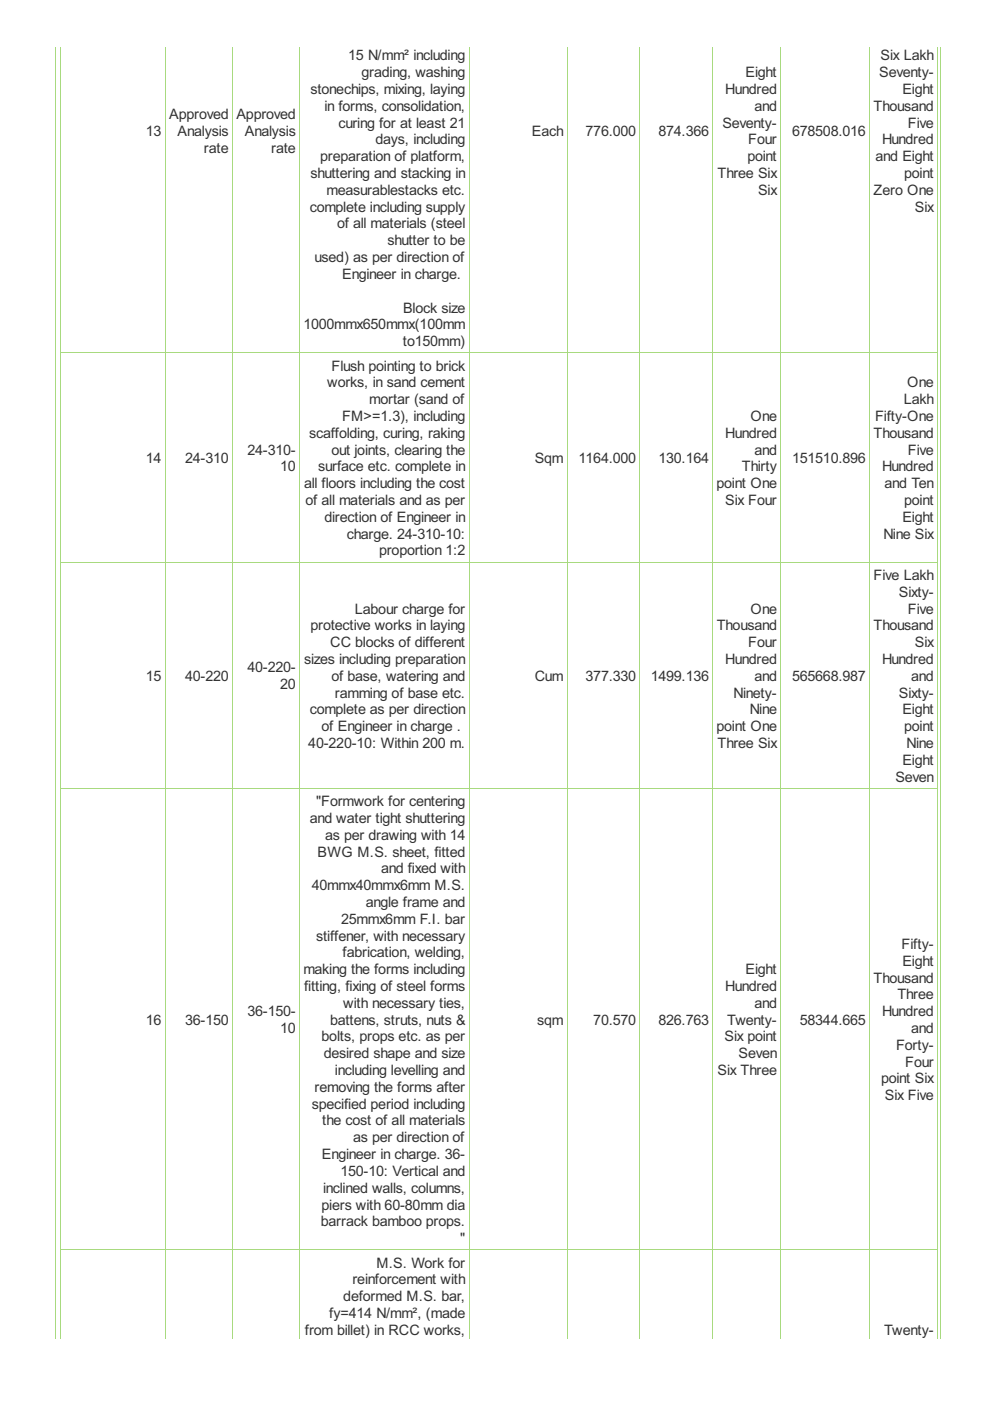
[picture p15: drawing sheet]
<svg xmlns="http://www.w3.org/2000/svg" width="210mm" height="297mm" viewBox="0 0 210 297" stroke-linecap="round" stroke-linejoin="round" font-family="sans-serif">
<defs><g id="words">
<g font-size="3.4" fill="#333">
<text x="73.8" y="12.8">15 N/mm² including</text>
<text x="76.7" y="16.4">grading, washing</text>
<text x="158.1" y="16.4">Eight</text>
<text x="186.4" y="16.4">Seventy-</text>
<text x="186.7" y="12.8">Six Lakh</text>
<text x="65.8" y="19.9">stonechips, mixing, laying</text>
<text x="68.8" y="23.5">in forms, consolidation,</text>
<text x="153.8" y="19.9">Hundred</text>
<text x="159.9" y="23.5">and</text>
<text x="185.2" y="23.5">Thousand</text>
<text x="191.3" y="19.9">Eight</text>
<text x="30.9" y="28.8">13</text>
<text x="35.9" y="25.3">Approved</text>
<text x="37.7" y="28.8">Analysis</text>
<text x="50.1" y="25.3">Approved</text>
<text x="51.9" y="28.8">Analysis</text>
<text x="71.8" y="27.1">curing for at least 21</text>
<text x="112.8" y="28.8">Each</text>
<text x="124.2" y="28.8">776.000</text>
<text x="139.6" y="28.8">874.366</text>
<text x="153.2" y="27.1">Seventy-</text>
<text x="168" y="28.8">678508.016</text>
<text x="192.5" y="27.1">Five</text>
<text x="43.2" y="32.4">rate</text>
<text x="57.5" y="32.4">rate</text>
<text x="67.9" y="34.2">preparation of platform,</text>
<text x="79.6" y="30.6">days, including</text>
<text x="158.5" y="34.2">point</text>
<text x="158.7" y="30.6">Four</text>
<text x="185.6" y="34.2">and Eight</text>
<text x="187" y="30.6">Hundred</text>
<text x="65.8" y="37.8">shuttering and stacking in</text>
<text x="69.2" y="41.3">measurablestacks etc.</text>
<text x="152.1" y="37.8">Three Six</text>
<text x="160.7" y="41.3">Six</text>
<text x="185.2" y="41.3">Zero One</text>
<text x="191.7" y="37.8">point</text>
<text x="65.7" y="44.9">complete including supply</text>
<text x="194" y="44.9">Six</text>
<text x="71.5" y="48.4">of all materials (steel</text>
<text x="82.1" y="52">shutter to be</text>
<text x="66.7" y="55.6">used) as per direction of</text>
<text x="72.5" y="59.1">Engineer in charge.</text>
<text x="64.3" y="69.8">1000mmx650mmx(100mm</text>
<text x="85.5" y="66.3">Block size</text>
<text x="85.4" y="73.4">to150mm)</text>
<text x="69.4" y="82.1">works, in sand cement</text>
<text x="70.3" y="78.6">Flush pointing to brick</text>
<text x="192.4" y="82.1">One</text>
<text x="72.5" y="89.3">FM&gt;=1.3), including</text>
<text x="78.3" y="85.7">mortar (sand of</text>
<text x="159.1" y="89.3">One</text>
<text x="185.5" y="89.3">Fifty-One</text>
<text x="191.6" y="85.7">Lakh</text>
<text x="65.5" y="92.8">scaffolding, curing, raking</text>
<text x="153.8" y="92.8">Hundred</text>
<text x="185.2" y="92.8">Thousand</text>
<text x="30.9" y="98.2">14</text>
<text x="39.2" y="98.2">24-310</text>
<text x="52.5" y="96.4">24-310-</text>
<text x="59.4" y="100">10</text>
<text x="67.4" y="100">surface etc. complete in</text>
<text x="70.3" y="96.4">out joints, clearing the</text>
<text x="113.4" y="98.2">Sqm</text>
<text x="122.7" y="98.2">1164.000</text>
<text x="139.6" y="98.2">130.164</text>
<text x="157.3" y="100">Thirty</text>
<text x="159.9" y="96.4">and</text>
<text x="168" y="98.2">151510.896</text>
<text x="187" y="100">Hundred</text>
<text x="192.5" y="96.4">Five</text>
<text x="64.5" y="103.5">all floors including the cost</text>
<text x="64.8" y="107.1">of all materials and as per</text>
<text x="151.9" y="103.5">point One</text>
<text x="153.8" y="107.1">Six Four</text>
<text x="187.6" y="103.5">and Ten</text>
<text x="191.7" y="107.1">point</text>
<text x="68.8" y="110.6">direction of Engineer in</text>
<text x="191.3" y="110.6">Eight</text>
<text x="73.5" y="114.2">charge. 24-310-10:</text>
<text x="80.4" y="117.8">proportion 1:2</text>
<text x="187.3" y="114.2">Nine Six</text>
<text x="185.2" y="123">Five Lakh</text>
<text x="75.2" y="130.1">Labour charge for</text>
<text x="159.1" y="130.1">One</text>
<text x="190.6" y="126.5">Sixty-</text>
<text x="192.5" y="130.1">Five</text>
<text x="65.8" y="133.7">protective works in laying</text>
<text x="70" y="137.2">CC blocks of different</text>
<text x="152" y="133.7">Thousand</text>
<text x="158.7" y="137.2">Four</text>
<text x="185.2" y="133.7">Thousand</text>
<text x="194" y="137.2">Six</text>
<text x="52.5" y="142.6">40-220-</text>
<text x="64.5" y="140.8">sizes including preparation</text>
<text x="153.8" y="140.8">Hundred</text>
<text x="187" y="140.8">Hundred</text>
<text x="30.9" y="144.4">15</text>
<text x="39.2" y="144.4">40-220</text>
<text x="59.4" y="146.1">20</text>
<text x="70.3" y="144.4">of base, watering and</text>
<text x="71" y="147.9">ramming of base etc.</text>
<text x="113.4" y="144.4">Cum</text>
<text x="124.2" y="144.4">377.330</text>
<text x="138" y="144.4">1499.136</text>
<text x="155.5" y="147.9">Ninety-</text>
<text x="159.9" y="144.4">and</text>
<text x="168" y="144.4">565668.987</text>
<text x="190.6" y="147.9">Sixty-</text>
<text x="193.2" y="144.4">and</text>
<text x="65.7" y="151.5">complete as per direction</text>
<text x="68.2" y="155">of Engineer in charge .</text>
<text x="151.9" y="155">point One</text>
<text x="159" y="151.5">Nine</text>
<text x="191.3" y="151.5">Eight</text>
<text x="191.7" y="155">point</text>
<text x="65.4" y="158.6">40-220-10: Within 200 m.</text>
<text x="152.1" y="158.6">Three Six</text>
<text x="192.2" y="158.6">Nine</text>
<text x="189.8" y="165.7">Seven</text>
<text x="191.3" y="162.2">Eight</text>
<text x="67" y="170.9">&quot;Formwork for centering</text>
<text x="65.7" y="174.5">and water tight shuttering</text>
<text x="68.9" y="178.1">as per drawing with 14</text>
<text x="67.3" y="181.6">BWG M.S. sheet, fitted</text>
<text x="80.8" y="185.2">and fixed with</text>
<text x="66.1" y="188.7">40mmx40mmx6mm M.S.</text>
<text x="72.3" y="195.9">25mmx6mm F.I. bar</text>
<text x="77.5" y="192.3">angle frame and</text>
<text x="67" y="199.4">stiffener, with necessary</text>
<text x="72.6" y="203">fabrication, welding,</text>
<text x="191.2" y="201.2">Fifty-</text>
<text x="64.3" y="206.6">making the forms including</text>
<text x="158.1" y="206.6">Eight</text>
<text x="185.2" y="208.3">Thousand</text>
<text x="191.3" y="204.8">Eight</text>
<text x="52.5" y="215.5">36-150-</text>
<text x="64.5" y="210.1">fitting, fixing of steel forms</text>
<text x="72.8" y="213.7">with necessary ties,</text>
<text x="153.8" y="210.1">Hundred</text>
<text x="159.9" y="213.7">and</text>
<text x="187" y="215.5">Hundred</text>
<text x="190.3" y="211.9">Three</text>
<text x="30.9" y="217.2">16</text>
<text x="39.2" y="217.2">36-150</text>
<text x="59.4" y="219">10</text>
<text x="68.2" y="220.8">bolts, props etc. as per</text>
<text x="70" y="217.2">battens, struts, nuts &amp;</text>
<text x="113.9" y="217.2">sqm</text>
<text x="125.8" y="217.2">70.570</text>
<text x="139.6" y="217.2">826.763</text>
<text x="153.6" y="220.8">Six point</text>
<text x="154.2" y="217.2">Twenty-</text>
<text x="169.6" y="217.2">58344.665</text>
<text x="193.2" y="219">and</text>
<text x="68.6" y="224.4">desired shape and size</text>
<text x="71" y="227.9">including levelling and</text>
<text x="152.1" y="227.9">Six Three</text>
<text x="156.6" y="224.4">Seven</text>
<text x="190" y="222.6">Forty-</text>
<text x="191.9" y="226.2">Four</text>
<text x="66.7" y="231.5">removing the forms after</text>
<text x="186.8" y="229.7">point Six</text>
<text x="187.6" y="233.3">Six Five</text>
<text x="66.1" y="235.1">specified period including</text>
<text x="68.3" y="238.6">the cost of all materials</text>
<text x="68.2" y="245.8">Engineer in charge. 36-</text>
<text x="74.9" y="242.2">as per direction of</text>
<text x="72.2" y="249.3">150-10: Vertical and</text>
<text x="68.2" y="256.4">piers with 60-80mm dia</text>
<text x="68.5" y="252.9">inclined walls, columns,</text>
<text x="68" y="260">barrack bamboo props.</text>
<text x="97.6" y="263.6">&quot;</text>
<text x="79.8" y="268.8">M.S. Work for</text>
<text x="72.8" y="275.9">deformed M.S. bar,</text>
<text x="74.7" y="272.3">reinforcement with</text>
<text x="69.8" y="279.5">fy=414 N/mm², (made</text>
<text x="64.6" y="283">from billet) in RCC works,</text>
<text x="187.5" y="283">Twenty-</text>
</g>
</g></defs>
<g fill="none" stroke="#a8da7f" stroke-width=".21">
<path d="M11.8 9.9v273.9M12.7 9.9v273.9M35 9.9v273.9M49.3 9.9v273.9M63.5 9.9v273.9M99.4 9.9v273.9M120.2 9.9v273.9M135.7 9.9v273.9M151.1 9.9v273.9M165.5 9.9v273.9M184.4 9.9v273.9M198.8 9.9v273.9"/>
<path d="M199.5 9.9v273.9M12.7 74.8h186.1M12.7 119.2h186.1M12.7 167.1h186.1M12.7 265h186.1"/>
</g>
<use href="#words"/>
</svg>
